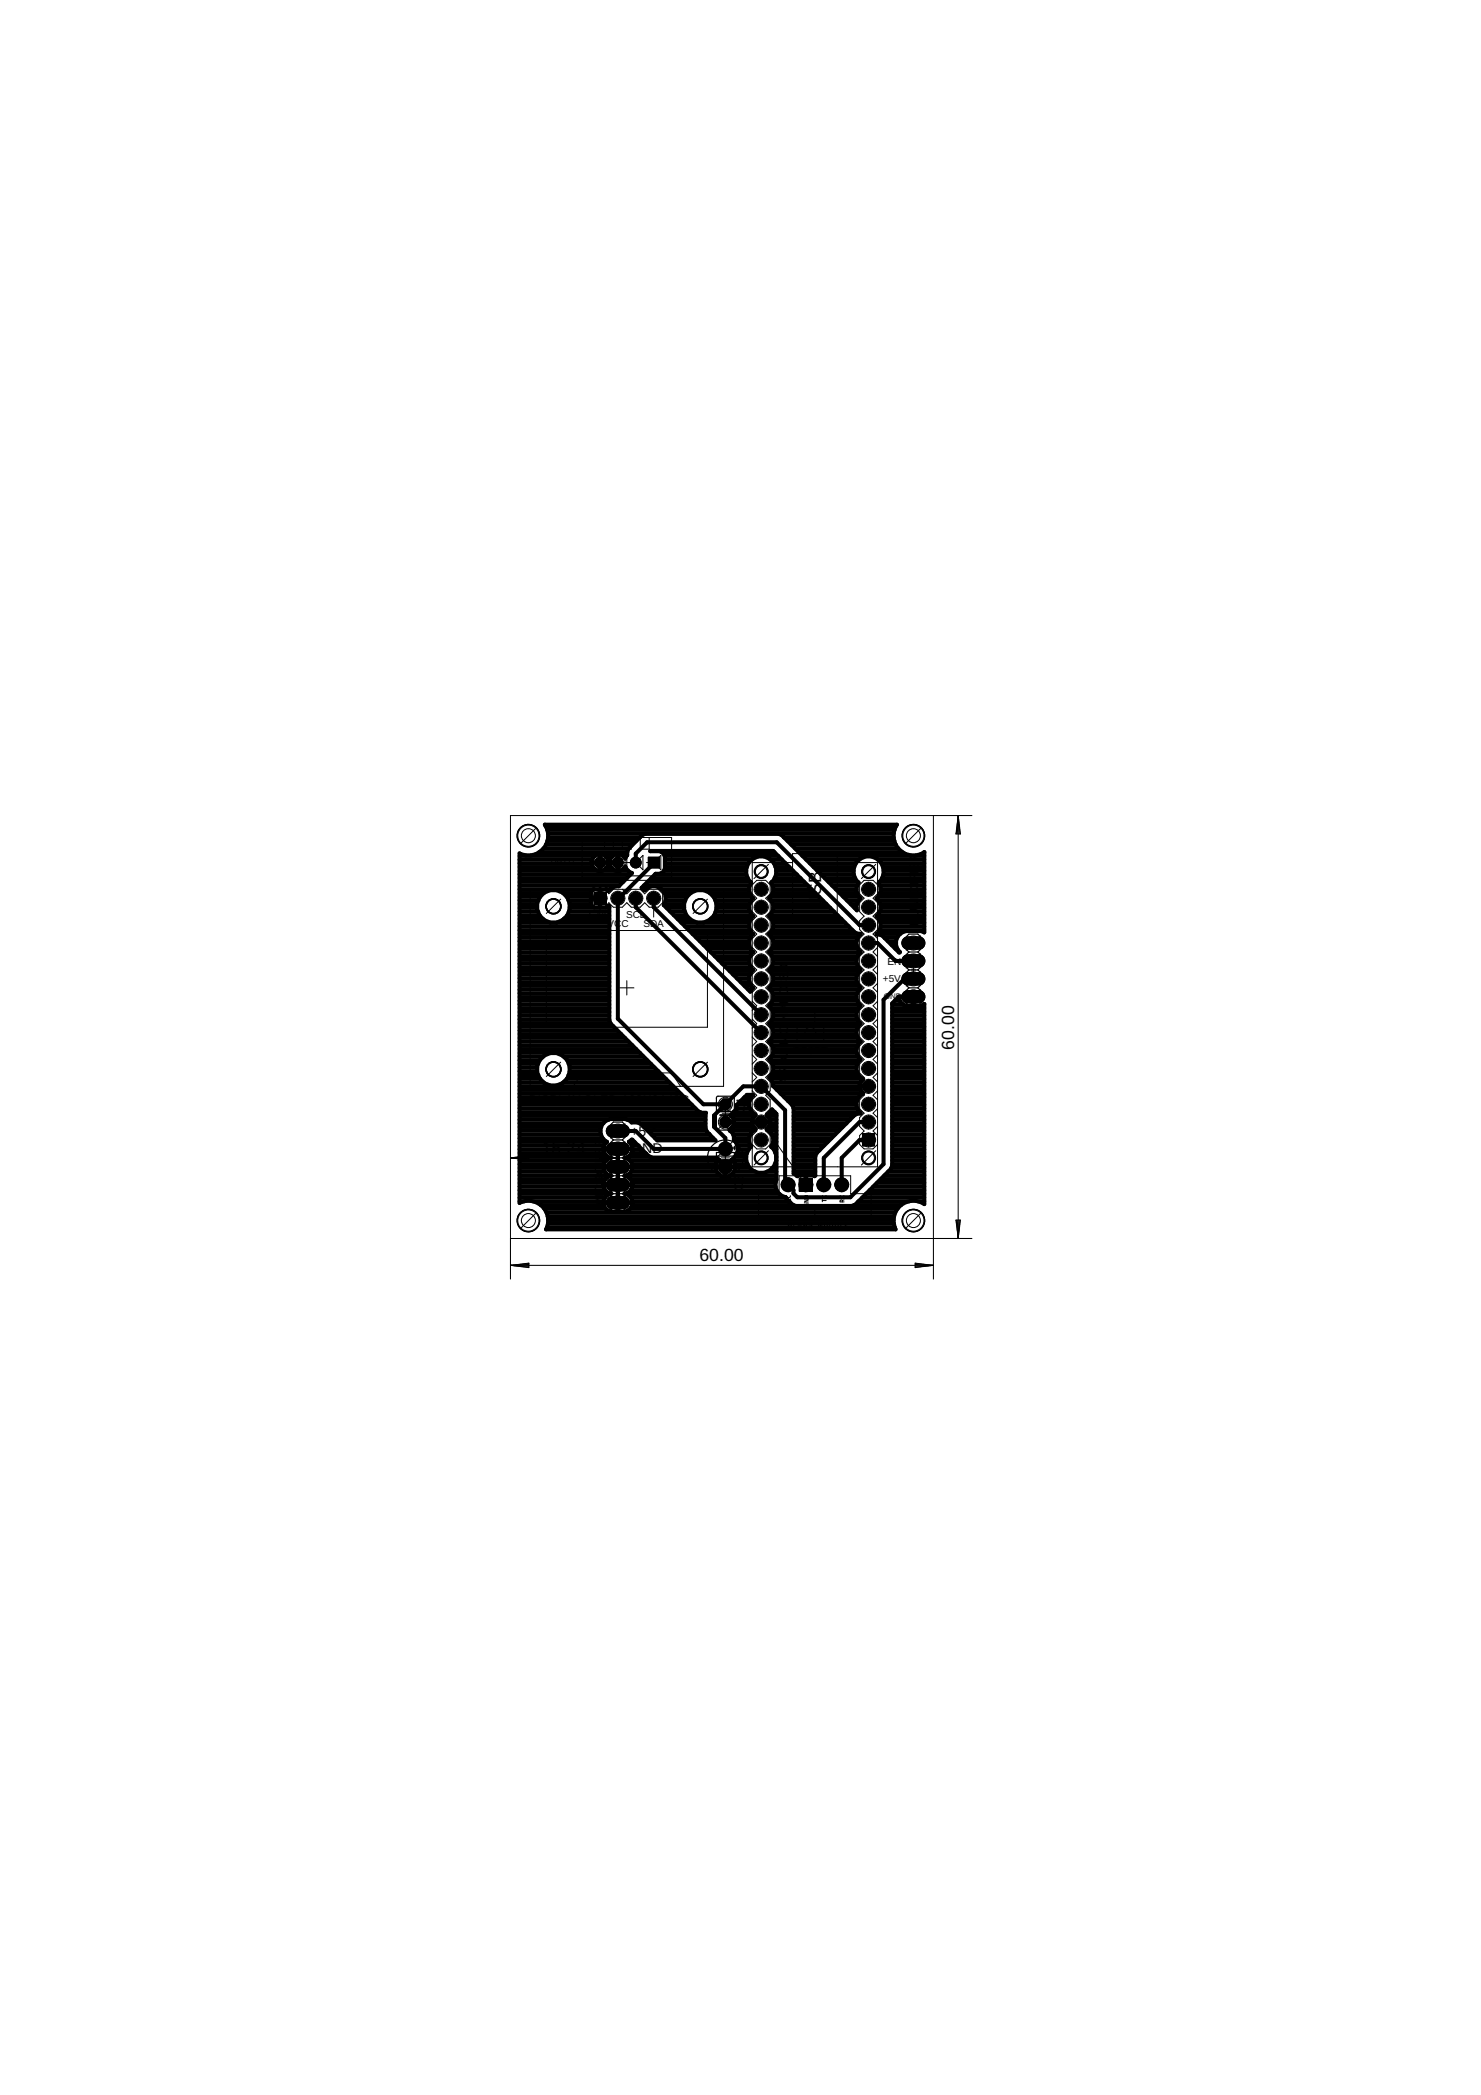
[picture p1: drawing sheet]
<svg xmlns="http://www.w3.org/2000/svg" width="210mm" height="297mm" viewBox="0 0 210 297" stroke-linecap="round" stroke-linejoin="round" font-family="sans-serif">
<defs><g id="words">
<g font-size="2.5">
<text x="116.4" y="128.7" transform="rotate(-90 116.4 128.7)">USB</text>
<text x="135.2" y="148.8" transform="rotate(-90 135.2 148.8)">60.00</text>
<text x="99.1" y="178.8">60.00</text>
</g>
<g font-size="2">
<text x="89.4" y="161">+5V</text>
<text x="89.5" y="163.5">GND</text>
</g>
<g font-size="1.8">
<text x="130.2" y="122.2" transform="rotate(-90 130.2 122.2)">R</text>
<text x="74.9" y="156.6">DISPLAY-OLED-128X64-I2C</text>
<text x="105.6" y="157.8" transform="rotate(-90 105.6 157.8)">C1</text>
</g>
<g font-size="1.4">
<text x="83.5" y="130.2">GND</text>
<text x="86.1" y="131.4">VCC</text>
<text x="88.7" y="130.2">SCL</text>
<text x="91.2" y="131.4">SDA</text>
<text x="125.8" y="136.8">EN</text>
<text x="125.1" y="139.3">+5V</text>
</g>
<text font-size="1.1" x="125.3" y="141.7">GND</text>
</g></defs>
<g fill="#000" stroke="#000" stroke-width=".14">
<circle cx="74.9" cy="118.5" r="1.61"/>
<circle cx="129.5" cy="118.5" r="1.61"/>
<circle cx="78.4" cy="128.5" r="1.1"/>
<circle cx="85" cy="122.3" r=".76"/>
<circle cx="87.6" cy="127.4" r=".85"/>
<circle cx="87.6" cy="122.3" r=".76"/>
<circle cx="90.1" cy="127.4" r=".85"/>
<circle cx="90.1" cy="122.3" r=".76"/>
<circle cx="92.6" cy="127.4" r=".85"/>
<circle cx="99.3" cy="128.5" r="1.1"/>
<circle cx="107.9" cy="123.6" r=".93"/>
<circle cx="107.9" cy="131.2" r=".85"/>
<circle cx="107.9" cy="136.2" r=".85"/>
<circle cx="107.9" cy="133.7" r=".85"/>
<circle cx="107.9" cy="138.8" r=".85"/>
<circle cx="107.9" cy="128.6" r=".85"/>
<circle cx="107.9" cy="126.1" r=".85"/>
<circle cx="123.1" cy="123.6" r=".93"/>
<circle cx="123.1" cy="136.2" r=".85"/>
<circle cx="123.1" cy="133.7" r=".85"/>
<circle cx="123.1" cy="131.2" r=".85"/>
<circle cx="123.1" cy="126.1" r=".85"/>
<circle cx="123.1" cy="128.6" r=".85"/>
<circle cx="123.1" cy="138.8" r=".85"/>
<circle cx="78.4" cy="151.6" r="1.1"/>
<circle cx="99.3" cy="151.6" r="1.1"/>
<circle cx="107.9" cy="151.5" r=".85"/>
<circle cx="107.9" cy="148.9" r=".85"/>
<circle cx="107.9" cy="146.4" r=".85"/>
<circle cx="107.9" cy="159.1" r=".85"/>
<circle cx="107.9" cy="143.9" r=".85"/>
<circle cx="107.9" cy="141.3" r=".85"/>
<circle cx="107.9" cy="154" r=".85"/>
<circle cx="107.9" cy="156.6" r=".85"/>
<circle cx="123.1" cy="151.5" r=".85"/>
<circle cx="123.1" cy="146.4" r=".85"/>
<circle cx="123.1" cy="159.1" r=".85"/>
<circle cx="123.1" cy="148.9" r=".85"/>
<circle cx="123.1" cy="143.9" r=".85"/>
<circle cx="123.1" cy="154" r=".85"/>
<circle cx="123.1" cy="141.3" r=".85"/>
<circle cx="123.1" cy="156.6" r=".85"/>
<circle cx="74.9" cy="173.1" r="1.61"/>
<circle cx="102.8" cy="162.9" r=".91"/>
<circle cx="107.9" cy="164.2" r=".93"/>
<circle cx="107.9" cy="161.6" r=".85"/>
<circle cx="111.7" cy="168" r=".93"/>
<circle cx="116.8" cy="168" r=".93"/>
<circle cx="119.3" cy="168" r=".93"/>
<circle cx="123.1" cy="164.2" r=".93"/>
<circle cx="129.5" cy="173.1" r="1.61"/>
</g>
<g fill="#000" stroke="#000" stroke-width=".14">
<path d="M84.2 126.5h1.7v1.7h-1.7zM91.9 121.5h1.5v1.6h-1.5zM128 138.3l.6-.4h1.7a.87 .87 0 0 1 .8 .9 .87 .87 0 0 1-.8 .9h-1.7a.88 .88 0 0 1-.6-1.4zM128 135.7l.6-.3h1.7a.87 .87 0 0 1 .8 .8 .87 .87 0 0 1-.8 .9h-1.7a.88 .88 0 0 1-.6-1.4zM128 133.2l.6-.4h1.7a.87 .87 0 0 1 .8 .9 .87 .87 0 0 1-.8 .9h-1.7a.88 .88 0 0 1-.6-1.4zM86.3 159.7l.4-.2h1.7a.87 .87 0 0 1 .8 .9 .87 .87 0 0 1-.8 .8h-1.7a.88 .88 0 0 1-.7-.6 .88 .88 0 0 1 .3-.9zM128 140.8l.6-.3h1.7a.87 .87 0 0 1 .8 .8 .87 .87 0 0 1-.8 .9h-1.7a.88 .88 0 0 1-.6-1.4zM86.3 162.2l.4-.2h1.7a.87 .87 0 0 1 .8 .9 .87 .87 0 0 1-.8 .9h-1.7a.88 .88 0 0 1-.7-.7 .88 .88 0 0 1 .3-.9zM86.3 164.7l.4-.1h1.7a.87 .87 0 0 1 .8 .8 .87 .87 0 0 1-.8 .9h-1.7a.88 .88 0 0 1-.7-.6 .88 .88 0 0 1 .3-1zM86.3 167.3l.4-.2h1.7a.87 .87 0 0 1 .8 .9 .87 .87 0 0 1-.8 .8h-1.7a.88 .88 0 0 1-.7-.6 .88 .88 0 0 1 .3-.9zM86.3 169.8l.4-.1h1.7a.87 .87 0 0 1 .8 .8 .87 .87 0 0 1-.8 .9h-1.7a.88 .88 0 0 1-.7-.7 .88 .88 0 0 1 .3-.9zM113.3 167h1.8v1.9h-1.8z"/>
<path d="M122.3 160.8h1.7v1.7h-1.7zM122.3 160.9h1.6v1.5h-1.6z"/>
<circle cx="102.8" cy="156.6" r=".83"/>
<circle cx="102.8" cy="159.1" r=".83"/>
<circle cx="102.8" cy="165.4" r=".99"/>
</g>
<g fill="none" stroke="#000" stroke-width=".57">
<path d="M77.3 117.1h49.7M77.4 119.8h12.2M77.6 117.7h49.2M77.6 119.2h12.6M77.7 118.2h49M77.7 118.7h13M91.5 118.2l-.5 .2-1.9 1.9-.2 .5v.5l-.3 .4a1.19 1.19 0 0 0-1.8-.3 1.19 1.19 0 0 0 0 1.8 1.19 1.19 0 0 0 1.8-.3l.2 .3 .4 .4 .4 .2-1.9 1.9h-.5l-.6 .2-.4 .4-.3-.2h-1.7l-.3 .1-.1 .3v1.7M110.3 118.2l.5 .2 .3 .3M111.1 118.7h15.6M111.1 118.7l10.4 10.4-.1-.8 .3-.6M111.6 119.2h15.2M112.2 119.8h14.8"/>
<path d="M73.6 135h12.8M73.6 123.5h11.2M73.6 126.1h10.6M73.6 130.8h12.8M73.6 132.4h12.8M73.6 139.8h12.8M73.6 139.3h12.8M73.6 138.7h12.8M73.6 138.2h12.8M73.6 137.7h12.8M73.6 137.2h12.8M73.6 136.6h12.8"/>
<path d="M73.6 136.1h12.8M73.6 135.6h12.8M73.6 134.5h12.8M73.6 134h12.8M73.6 133.5h12.8M73.6 132.9h12.8M73.6 131.9h12.8M73.6 131.4h12.8M73.6 130.3h3.4M73.6 129.8h2.9M73.6 129.2h2.7M73.6 128.7h2.5"/>
<path d="M73.6 128.2h2.5M73.6 127.7h2.7M73.6 127.1h3M73.6 126.6h3.5M73.6 125.6h14.2M73.6 125h14.7M73.6 124.5h15.3M73.6 124h15.8M73.6 122.9h10.4M73.6 122.4h10.3M73.6 121.9h10.3M73.6 121.3h10.7"/>
<path d="M76.4 120.8h12.5M77 120.3h12.1M78 130.8a2.34 2.34 0 0 1-1.5-3.6 2.34 2.34 0 0 1 3.9 0 2.34 2.34 0 0 1-1.5 3.6M79.8 126.6h4M79.9 130.3h6.5M80.3 127.1h3.5M80.4 129.8h6M80.6 127.7h3.2M80.6 129.2h5.8M80.7 128.7h5.7M80.7 128.2h3.1M83.8 127.4h1.3"/>
<path d="M83.8 128.2a.5 .5 0 0 0 .4 .5h1.7l.3-.3 .2 .1v16.2l.2 .4 12.4 12.5 .4 .2h.7l-.1 2.2 .2 .4 1.2 1.3h-8.2l-2.4-2.4-.4-.1h-.9l-.2-.3-.6-.2h-2.2a1.72 1.72 0 0 0-1.4 1.4 1.72 1.72 0 0 0 .9 1.8l-.4 .5M83.8 122.3h2.4M85 121.1l.1 2.4M85 122.3h.1M85 128.2h.1M85 127.7h.1M85 127.1l.1 .1M85 126.6h.1M85 122.9l.1 .1M85 122.4h.1M85 121.9h.1M85 121.3l.1 .1"/>
<path d="M85.1 126.1l-.1 2.6M85.3 123.5h2M85.8 121.3h1M85.9 126.1h.6M86 122.9h.6M86.1 121.9h.4M86.2 122.4h.2M86.4 122.3h1.2M87.6 121.1v2.4M87.6 122.9v.1M87.6 122.4h.1M87.6 121.9h.1"/>
<path d="M87.6 121.3v.1M87.8 123.5h1.2M88.3 121.3h.5M88.6 122.9h.1M90.1 127.4v1.2l17.8 17.8M90.1 122.3v-1.3l1.6-1.6h18.4l11.7 11.8h1.3M91.2 126.1h.3M91.2 125.6h15.1M91.8 125h14.6M92.3 124.5h13.7M92.6 127.4v1.2l15.3 15.3M92.6 122.3v.1l-4.9 5h-.1v17l12.1 12.2h3.1"/>
<path d="M92.8 124h13M93.8 126.1h12.4M93.8 120.8h16M94.1 128.3l12.2 12.3 .5-.5a1.63 1.63 0 0 1 0-2.6 1.63 1.63 0 0 1 0-2.5 1.63 1.63 0 0 1 0-2.6l-.4-.3-.2-.6v-.7M94.1 128.3v.1M94.1 123.5h11.7M94.1 123.5l-.6 .4h-.6l-2 2 .5 .3a1.72 1.72 0 0 1 2.3-.2 1.72 1.72 0 0 1 .4 2.3M94.1 123.5l.1-.4v-1.6l-.1-.4-.6-.4-1.3-.1h17.4l11.6 11.6 .4 .2M94.1 128.2h2.9M94.2 126.6h3.7M94.2 121.3h16.1M94.2 122.9h11.7"/>
<path d="M94.2 122.4h11.9M94.2 121.9h12.4M94.3 127.7h2.8M94.3 127.1h3.1M94.5 128.7h2.5M95 129.2h2.1M95.5 129.8h1.8M96 130.3h1.8M96.6 130.8h9.6M97.1 131.4h9.1M97.6 131.9h8.7M98.1 132.4h8.6"/>
<path d="M98.7 132.9h7.7M98.8 130.8a2.34 2.34 0 0 1-1.5-3.6 2.34 2.34 0 0 1 3.9 0 2.34 2.34 0 0 1-1.5 3.6M99.2 133.5h7M99.7 134h6.5M100.2 134.5h6.2M100.6 126.6h5.7M100.7 130.3h5.7M100.8 135h5.9M101.1 127.1h5.4M101.2 129.8h5.4M101.3 135.6h5M101.4 127.7h5"/>
<path d="M101.4 129.2h4.9M101.5 128.7h4.7M101.5 128.2h4.7M101.8 136.1h4.4M102.4 136.6h3.8M102.9 137.2h3.5M103.4 137.7h3.2M103.9 138.2h2.4M104.5 138.7h1.7M105 139.3h1.2M105.5 139.8h1M105.8 124a2.16 2.16 0 0 1 2.1-2.6 2.16 2.16 0 0 1 2.1 2.6"/>
<path d="M105.8 124l.3 .8 .3 .3M106.4 125.1a1.66 1.66 0 0 0 .4 2.3l-.4 .3M106.4 127.7a1.66 1.66 0 0 0 .4 2.2l-.4 .3-.2 .6M106.4 125.1l.1 .1M109.1 132.4h12.8a1.9 1.9 0 0 0-.2 2.3l.3 .3a1.63 1.63 0 0 0 0 2.5 1.63 1.63 0 0 0 0 2.6 1.63 1.63 0 0 0 0 2.5 1.63 1.63 0 0 0 0 2.5 1.63 1.63 0 0 0 0 2.6M109.1 135h12.8M109.1 129.8h9.6M109.2 137.7h12.6M109.2 121.9h1.6M109.2 127.1h6.9M109.3 139.8h12.4M109.3 125.1a1.63 1.63 0 0 1-.3 2.3l.3 .3"/>
<path d="M109.3 127.7a1.63 1.63 0 0 1-.3 2.2 1.63 1.63 0 0 1 0 2.5 1.63 1.63 0 0 1 0 2.6 1.63 1.63 0 0 1 0 2.5 1.63 1.63 0 0 1 0 2.6 1.63 1.63 0 0 1 0 2.5 1.63 1.63 0 0 1 0 2.5 1.63 1.63 0 0 1 0 2.6M109.3 125.1v.1M109.3 127.7h7.3M109.3 137.2h12.3M109.3 130.3h10M109.4 134.5h12.2M109.4 132.9h12.2M109.4 131.9h11.4M109.4 125h4.6M109.4 135.6h12.2M109.5 129.2h8.7M109.5 138.2h12"/>
<path d="M109.5 126.6h6M109.5 125.6h5M109.5 139.3h12M109.5 128.2h7.6M109.6 130.8h10.2M109.6 136.6h11.8M109.6 126.1h5.4M109.6 138.7h11.8M109.6 136.1h11.8M109.6 134h11.8M109.6 133.5h11.8M109.6 131.4h10.7"/>
<path d="M109.6 128.7h8.1M109.7 122.4h1.6M109.8 124.5h3.7M109.9 122.9h2M110 123.5h2.4M110 124l-.3 .8-.4 .3M110 124h2.9M112.7 120.3h14.6M113.2 120.8h14.7M113.7 121.3h17.3M114.3 121.9h7.5M114.8 122.4h6.5"/>
<path d="M115.3 122.9h5.8M115.8 123.5h5.2M116.4 124h4.6M116.9 124.5h4.3M117.4 125h4.2M117.9 125.6h3.6M118.5 126.1h2.9M119 126.6h2.5M119.5 127.1h2.3M120.1 127.7h1.6M120.6 128.2h.9M121 124a2.16 2.16 0 0 1 2.1-2.6 2.16 2.16 0 0 1 2.1 2.6"/>
<path d="M121 124l.3 .8 .4 .3M121.1 128.7h.3M121.7 125.1h.1M121.7 125.1a1.66 1.66 0 0 0 .3 2.3l-.3 .3M123.1 133.7h1.3l2.5 2.5h2.6M124.3 132.4h3.3M124.4 129.8h6.6M124.4 121.9h6.6M124.5 127.1h6.5M124.5 127.7h6.5M124.5 125.1a1.66 1.66 0 0 1-.3 2.3 1.63 1.63 0 0 1 0 2.5l.3 .3 .3 .6M124.5 125.1l.1 .1"/>
<path d="M124.6 130.3h6.4M124.6 125h6.4M124.7 131.9h6.3M124.7 129.2h6.3M124.7 125.6h6.3M124.7 126.6h6.3M124.8 128.2h6.2M124.8 126.1h6.2M124.8 130.8h6.2M124.8 131.4h6.2M124.8 128.7h6.2M124.9 122.4h6.1"/>
<path d="M125 124.5h6M125.1 122.9h5.9M125.2 124l-.3 .8-.4 .3M125.2 123.5h5.8M125.2 124h5.8M125.3 132.9h1.9M125.9 133.5h1.1M126.4 134h.6M126.9 134.5h.3M129.5 138.8h-1.3l-3 3v23.3l-4.7 4.7h-7.5l-.5-.6v-.5l-1.2-1.1v-10.2l-3.4-3.4h-2.6l-2.5 2.6M131 120.8a2.8 2.8 0 0 1-3.5-.3 2.8 2.8 0 0 1-.4-3.6h-49.9a2.79 2.79 0 0 1-.2 3.5 2.79 2.79 0 0 1-3.4 .6v49.6a2.78 2.78 0 0 1 3.3 .5 2.78 2.78 0 0 1 .5 3.2h49.5a2.8 2.8 0 0 1 .7-3.4 2.8 2.8 0 0 1 3.4-.2v-28.4l-.5 .3h-1.9a1.26 1.26 0 0 1-1.2-1.3l-1 1v23l-.1 .4-5.1 5.1-.4 .2h-8l-.5-.2-.9-1a1.74 1.74 0 0 1-1.4-2.5v-9.4l-.6-.6-.1 .2-.7 .6a1.29 1.29 0 0 1 0 2 1.67 1.67 0 0 1 .7 2.5 2.14 2.14 0 0 1 .1 3.1 2.14 2.14 0 0 1-3.1 0 2.14 2.14 0 0 1 .1-3.1M131 120.8v11.4l-.4-.2h-2.2a1.71 1.71 0 0 0-1.4 1.2 1.71 1.71 0 0 0 .6 1.8h-.2l-2-2a1.56 1.56 0 0 0-1.2-.6l.3-.3 .3-.6v-.7"/>
<path d="M131 120.8h.1M73.6 154h21.8M73.6 159.8h11.6M73.6 159.3h11.9M73.6 158.7h12.7M73.6 158.2h26.4M73.6 157.7h25.6M73.6 157.2h25M73.6 156.6h24.4M73.6 156.1h23.9M73.6 155.6h23.4M73.6 155.1h22.9"/>
<path d="M73.6 154.5h22.3M73.6 153.5h3.5M73.6 153h2.9M73.6 152.4h2.7M73.6 151.9h2.5M73.6 151.4h2.5M73.6 150.8h2.7M73.6 150.3h2.9M73.6 149.8h3.4M73.6 149.3h17.1M73.6 148.7h16.5M73.6 148.2h16"/>
<path d="M73.6 147.7h15.5M73.6 147.2h15M73.6 146.6h14.4M73.6 146.1h13.9M73.6 145.6h13.4M73.6 145.1h12.9M73.6 144.5h12.8M73.6 144h12.8M73.6 143.5h12.8M73.6 142.9h12.8M73.6 142.4h12.8M73.6 141.9h12.8"/>
<path d="M73.6 141.4h12.8M73.6 140.8h12.8M73.6 140.3h12.8M79.8 153.5h15.1M79.9 149.8h11.3M80.3 153h14.1M80.4 150.3h11.3M80.6 152.4h13.2M80.6 150.8h11.6M80.7 151.9h12.6M80.7 151.4h12.1M88.9 158.7h11.1"/>
<path d="M90.7 159.3h9.3M91.3 159.8h8.7M102.8 156.6l-1.6 1.6v1.6l1.6 1.6v1.5h-10.2l-2.5-2.5h-2.5M103.6 158.2h3.3M103.8 159.8h3M103.9 157.7h2.7M104 159.1h-1.2M104 159.3h2.6M104 158.7h2.6M104.4 157.2h1.9M104.5 156.6h1.7M105 156.1h1.2"/>
<path d="M105.5 155.6h1M106 140.3h.5M106.6 159.1h2.6M107.9 159.1h.1M108.8 158.2h1.2M109 159.8h1M109 147.7l.3 .3 .3 .6v.7M109 147.7h13M109.1 145.1h12.8M109.1 158.7h.9M109.1 150.3h12.8M109.1 157.7h.7"/>
<path d="M109.2 159.3h.8M109.2 142.4h12.6M109.2 153h13M109.3 140.3h12.4M109.3 152.4l-.3 .4 .3 .3 .3 .6v.3l2.7 2.7 .2 .5M109.3 152.4h12.4M109.3 142.9h12.4M109.4 149.8h12.2M109.4 145.6h12.2M109.4 148.2h12.2M109.4 147.2h12.2M109.4 144.5h12.1"/>
<path d="M109.5 150.8h12M109.5 141.9h12M109.5 153.5h12.4M109.5 140.8h12M109.5 151.9h12M109.5 143.5h11.9M109.6 149.3l-.3 .6-.3 .3a1.63 1.63 0 0 1 .3 2.2M109.6 154l13.5 .1M109.6 151.4h11.8M109.6 149.3h11.8M109.6 148.7h11.8M109.6 146.6h11.8"/>
<path d="M109.6 146.1h11.8M109.6 144h11.8M109.6 141.4h11.8M110.1 154.5h11.8M110.6 155.1h11.7M111.2 155.6h10.5M111.7 156.1h9.8M112.2 156.6h9.2M112.5 157.2v9.2l.5 .4 .3-.2h2M112.5 159.8h6.9M112.5 159.3h7.5M112.5 158.7h8"/>
<path d="M112.5 158.2h8.5M112.5 157.7h9.3M112.5 157.2h9M121.4 149.3l.3 .6 .3 .3a1.66 1.66 0 0 0-.3 2.2M121.7 155.6a1.69 1.69 0 0 0 .3 2.2l-.8 .3-5.5 5.4M121.7 152.4l.6 .6a1.27 1.27 0 0 0-.4 1.5M121.9 154.5l.4 .5-.6 .6M122 147.7l-.3 .3-.3 .6v.7M123.1 159.1h-1.3l-5 5.1v3.8M126.4 154h4.6M126.4 159.8h4.6M126.4 159.3h4.6"/>
<path d="M126.4 158.7h4.6M126.4 158.2h4.6M126.4 157.7h4.6M126.4 157.2h4.6M126.4 156.6h4.6M126.4 156.1h4.6M126.4 155.6h4.6M126.4 155.1h4.6M126.4 154.5h4.6M126.4 153.5h4.6M126.4 153h4.6M126.4 152.4h4.6"/>
<path d="M126.4 151.9h4.6M126.4 151.4h4.6M126.4 150.8h4.6M126.4 150.3h4.6M126.4 149.8h4.6M126.4 149.3h4.6M126.4 148.7h4.6M126.4 148.2h4.6M126.4 147.7h4.6M126.4 147.2h4.6M126.4 146.6h4.6M126.4 146.1h4.6"/>
<path d="M126.4 145.6h4.6M126.4 145.1h4.6M126.4 144.5h4.6M126.4 144h4.6M126.4 143.5h4.6M126.4 142.9h4.6M126.4 142.4h1.6M126.8 141.9h.7M127.3 141.4h.1M127.4 141.3h2.1M129.5 141.3v.1M129.5 141.3v1.3"/>
<path d="M129.5 142.4h.1M129.5 141.9h.1M130.9 142.4h.1M73.6 169.3h12.8M73.6 170.3h.7M73.6 169.8h12.1M73.6 168.8h12.2M73.6 168.2h11.9M73.6 167.7h12M73.6 167.2h12.2M73.6 166.6h12.7M73.6 166.1h12.1"/>
<path d="M73.6 165.6h11.9M73.6 165.1h12M73.6 164.5h12.3M73.6 164h12.5M73.6 163.5h12.1M73.6 163h11.9M73.6 162.4h12M73.6 161.9h12.4M73.6 161.4h11.8M73.6 160.8h11.6M73.6 160.3h11.5M75.5 170.3h10"/>
<path d="M76.6 170.9h9M77.2 171.4h8.7M77.4 171.9h49.5M77.5 174h49.3M77.6 172.4h49.1M77.7 173.5h49M77.7 173h49M85.5 162.9h4.1M85.5 165.4h4.1M85.5 168h4.1M85.5 170.5h4.1M85.6 162.4a1.31 1.31 0 0 0 .5 1.6"/>
<path d="M85.7 166.1l.6 .5M86.1 164l.5 .2a1.31 1.31 0 0 0-.9 1.9M86.3 166.6l.3 .1a1.3 1.3 0 0 0-1.1 1.3 1.3 1.3 0 0 0 1 1.2M86.5 169.2a1.3 1.3 0 0 0-1 1.4 1.3 1.3 0 0 0 1.2 1.2h1.7a1.3 1.3 0 0 0 1.2-1.2 1.3 1.3 0 0 0-1-1.4M86.5 169.2h.1M87.6 168h.1M87.6 170.5h.1M87.6 165.4v.1M87.6 171.4h.1M87.6 170.9h.1M87.6 170.3h.1M87.6 169.8h.1"/>
<path d="M87.6 169.3h.1M87.6 168.8h.1M87.6 168.2v.1M87.6 167.7h.1M87.6 167.2h.1M87.6 166.6v.1M87.6 166.1h.1M87.6 165.6h.1M87.6 165.1h.1M87.6 164.5h.1M87.6 164h.1M87.6 163.5h.1"/>
<path d="M87.6 163h.1M87.6 162.9v8.9M88.6 169.2h.1M88.7 169.3h21.8M88.8 166.6l-.2 .1a1.3 1.3 0 0 1 1 1.3 1.3 1.3 0 0 1-1 1.2M88.8 166.6h13.3M89 164h3.1M89.1 161.9l.4 .5M89.2 161.9h.7M89.3 164.5h12.5M89.3 171.4h37.9M89.3 167.2h20.7"/>
<path d="M89.4 168.8h20.7M89.4 169.8h22M89.5 166.1l-.7 .5M89.5 166.1h12.1M89.5 163.5h2M89.5 162.4a1.28 1.28 0 0 1-.9 1.8 1.3 1.3 0 0 1 .9 1.9M89.5 162.4h.9M89.6 165.1h11.9M89.6 170.9h22.9M89.6 167.7h20.3M89.6 170.3h22.2M89.6 168.2h20.3"/>
<path d="M89.6 165.6h11.9M89.6 163h1.4M91.8 160.3h8.3M92.3 160.8h8.3M92.8 161.4h8.3M101.5 165.4h2.6M102.8 166.6v.1M102.8 166.1h.1M102.8 165.6h.1M102.8 165.5v1.3M103.5 160.3l.3 .4 .2 .4v.6a1.69 1.69 0 0 1-.3 2.7l.4 .5v1.1l-.7 .8h-1.1l-.8-.8v-1.1l.4-.5-.3-.3h-9.2l-.4-.2-2.4-2.3-.5 .3M103.5 160.3v.1"/>
<path d="M103.5 160.3l-.1-.1 .6-.6v-1l-.5-.5 .9-.9v-.5l1.5-1.5 .9 .1a1.66 1.66 0 0 0 .3 2.8 1.29 1.29 0 0 0 0 2 1.67 1.67 0 0 0-.7 2.5M103.5 166.6h6.5M103.5 160.3h3.3M103.8 164.5h2M103.9 160.8h2.5M104 166.1h3M104 161.4h2.2M104.1 165.6h2.2M104.1 165.1h1.9M104.2 164h1.6M104.3 161.9h1.9M104.4 163.5h1.5"/>
<path d="M104.5 162.4h1.9M104.5 163h1.6M106.4 162.6h.1M108.7 166.1h1.3M109 160.3h1M109.4 162.4h.6M109.4 160.8h.6M109.5 165.6h.5M109.6 161.9h.4M109.6 161.4h.4M109.7 163h.3M109.8 165.1h.2"/>
<path d="M109.9 163.5h.1M110 164.5h.1M110 164h.1M112.5 166.1h3M112.5 165.6h3M112.5 165.1h3M112.5 164.5h3M112.5 164h3M112.5 163.5h3.2M112.5 163h3.8M112.5 162.4h4.3M112.5 161.9h4.8"/>
<path d="M112.5 161.4h5.3M112.5 160.8h5.9M112.5 160.3h6.4M112.9 166.6h.3M114.2 166.6v1.4M114.2 167.7h.1M114.2 167.2h.1M114.2 166.6v.1M115.3 166.6h.2M115.7 163.5l-.2 .4v2.8l-.1 .1-.1-.2M121.1 170.9h6.6M121.7 170.3h7.1"/>
<path d="M122.2 169.8h8.8M122.7 169.3h8.3M123.1 161.6h-1.3l-2.5 2.6v3.8M123.3 168.8h7.7M123.8 168.2h7.2M124.3 167.7h6.7M124.8 167.2h6.2M125.4 166.6h5.6M125.9 166.1h5.1M126.3 165.6h4.7M126.4 165.1h4.6M126.4 164.5h4.6"/>
<path d="M126.4 164h4.6M126.4 163.5h4.6M126.4 163h4.6M126.4 162.4h4.6M126.4 161.9h4.6M126.4 161.4h4.6M126.4 160.8h4.6M126.4 160.3h4.6M130.1 170.3h.9"/>
<circle cx="85" cy="122.3" r="1.19"/>
<circle cx="78.4" cy="151.6" r="2.34"/>
</g>
<circle cx="123.1" cy="161.6" r=".51" fill="#fff" stroke="#000" stroke-width=".14"/>
<circle cx="123.1" cy="159.1" r=".76" fill="#000" stroke="#000" stroke-width=".14"/>
<circle cx="123.1" cy="159.1" r=".51" fill="#fff" stroke="#000" stroke-width=".14"/>
<circle cx="123.1" cy="156.6" r=".76" fill="#000" stroke="#000" stroke-width=".14"/>
<circle cx="123.1" cy="156.6" r=".51" fill="#fff" stroke="#000" stroke-width=".14"/>
<circle cx="123.1" cy="154" r=".76" fill="#000" stroke="#000" stroke-width=".14"/>
<circle cx="123.1" cy="154" r=".51" fill="#fff" stroke="#000" stroke-width=".14"/>
<circle cx="123.1" cy="151.5" r=".76" fill="#000" stroke="#000" stroke-width=".14"/>
<circle cx="123.1" cy="151.5" r=".51" fill="#fff" stroke="#000" stroke-width=".14"/>
<circle cx="123.1" cy="148.9" r=".76" fill="#000" stroke="#000" stroke-width=".14"/>
<circle cx="123.1" cy="148.9" r=".51" fill="#fff" stroke="#000" stroke-width=".14"/>
<circle cx="123.1" cy="146.4" r=".76" fill="#000" stroke="#000" stroke-width=".14"/>
<circle cx="123.1" cy="146.4" r=".51" fill="#fff" stroke="#000" stroke-width=".14"/>
<circle cx="123.1" cy="143.9" r=".76" fill="#000" stroke="#000" stroke-width=".14"/>
<circle cx="123.1" cy="143.9" r=".51" fill="#fff" stroke="#000" stroke-width=".14"/>
<circle cx="123.1" cy="141.3" r=".76" fill="#000" stroke="#000" stroke-width=".14"/>
<circle cx="123.1" cy="141.3" r=".51" fill="#fff" stroke="#000" stroke-width=".14"/>
<circle cx="123.1" cy="138.8" r=".76" fill="#000" stroke="#000" stroke-width=".14"/>
<circle cx="123.1" cy="138.8" r=".51" fill="#fff" stroke="#000" stroke-width=".14"/>
<circle cx="123.1" cy="136.2" r=".76" fill="#000" stroke="#000" stroke-width=".14"/>
<circle cx="123.1" cy="136.2" r=".51" fill="#fff" stroke="#000" stroke-width=".14"/>
<circle cx="123.1" cy="133.7" r=".76" fill="#000" stroke="#000" stroke-width=".14"/>
<circle cx="123.1" cy="133.7" r=".51" fill="#fff" stroke="#000" stroke-width=".14"/>
<circle cx="107.9" cy="161.6" r=".76" fill="#000" stroke="#000" stroke-width=".14"/>
<circle cx="107.9" cy="161.6" r=".51" fill="#fff" stroke="#000" stroke-width=".14"/>
<circle cx="107.9" cy="159.1" r=".76" fill="#000" stroke="#000" stroke-width=".14"/>
<circle cx="107.9" cy="159.1" r=".51" fill="#fff" stroke="#000" stroke-width=".14"/>
<circle cx="107.9" cy="156.6" r=".76" fill="#000" stroke="#000" stroke-width=".14"/>
<circle cx="107.9" cy="156.6" r=".51" fill="#fff" stroke="#000" stroke-width=".14"/>
<circle cx="107.9" cy="154" r=".76" fill="#000" stroke="#000" stroke-width=".14"/>
<circle cx="107.9" cy="154" r=".51" fill="#fff" stroke="#000" stroke-width=".14"/>
<circle cx="107.9" cy="151.5" r=".76" fill="#000" stroke="#000" stroke-width=".14"/>
<circle cx="107.9" cy="151.5" r=".51" fill="#fff" stroke="#000" stroke-width=".14"/>
<circle cx="107.9" cy="148.9" r=".76" fill="#000" stroke="#000" stroke-width=".14"/>
<circle cx="107.9" cy="148.9" r=".51" fill="#fff" stroke="#000" stroke-width=".14"/>
<circle cx="107.9" cy="143.9" r=".76" fill="#000" stroke="#000" stroke-width=".14"/>
<circle cx="107.9" cy="143.9" r=".51" fill="#fff" stroke="#000" stroke-width=".14"/>
<circle cx="107.9" cy="141.3" r=".76" fill="#000" stroke="#000" stroke-width=".14"/>
<circle cx="107.9" cy="141.3" r=".51" fill="#fff" stroke="#000" stroke-width=".14"/>
<circle cx="107.9" cy="136.2" r=".76" fill="#000" stroke="#000" stroke-width=".14"/>
<circle cx="107.9" cy="136.2" r=".51" fill="#fff" stroke="#000" stroke-width=".14"/>
<circle cx="107.9" cy="133.7" r=".76" fill="#000" stroke="#000" stroke-width=".14"/>
<circle cx="107.9" cy="133.7" r=".51" fill="#fff" stroke="#000" stroke-width=".14"/>
<circle cx="107.9" cy="138.8" r=".76" fill="#000" stroke="#000" stroke-width=".14"/>
<circle cx="107.9" cy="138.8" r=".51" fill="#fff" stroke="#000" stroke-width=".14"/>
<circle cx="107.9" cy="146.4" r=".76" fill="#000" stroke="#000" stroke-width=".14"/>
<circle cx="107.9" cy="146.4" r=".51" fill="#fff" stroke="#000" stroke-width=".14"/>
<circle cx="123.1" cy="131.2" r=".76" fill="#000" stroke="#000" stroke-width=".14"/>
<circle cx="123.1" cy="131.2" r=".51" fill="#fff" stroke="#000" stroke-width=".14"/>
<circle cx="123.1" cy="128.6" r=".76" fill="#000" stroke="#000" stroke-width=".14"/>
<circle cx="123.1" cy="128.6" r=".51" fill="#fff" stroke="#000" stroke-width=".14"/>
<circle cx="123.1" cy="126.1" r=".76" fill="#000" stroke="#000" stroke-width=".14"/>
<circle cx="123.1" cy="126.1" r=".51" fill="#fff" stroke="#000" stroke-width=".14"/>
<circle cx="107.9" cy="131.2" r=".76" fill="#000" stroke="#000" stroke-width=".14"/>
<circle cx="107.9" cy="131.2" r=".51" fill="#fff" stroke="#000" stroke-width=".14"/>
<circle cx="107.9" cy="128.6" r=".76" fill="#000" stroke="#000" stroke-width=".14"/>
<circle cx="107.9" cy="128.6" r=".51" fill="#fff" stroke="#000" stroke-width=".14"/>
<circle cx="107.9" cy="126.1" r=".76" fill="#000" stroke="#000" stroke-width=".14"/>
<circle cx="107.9" cy="126.1" r=".51" fill="#fff" stroke="#000" stroke-width=".14"/>
<path d="M86.8 160.4h1.5" fill="none" stroke="#000" stroke-width="1.5"/>
<circle cx="87.6" cy="160.4" r=".51" fill="#fff" stroke="#000" stroke-width=".14"/>
<path d="M86.8 162.9h1.5" fill="none" stroke="#000" stroke-width="1.5"/>
<circle cx="87.6" cy="162.9" r=".51" fill="#fff" stroke="#000" stroke-width=".14"/>
<path d="M86.8 165.4h1.5" fill="none" stroke="#000" stroke-width="1.5"/>
<circle cx="87.6" cy="165.4" r=".51" fill="#fff" stroke="#000" stroke-width=".14"/>
<path d="M86.8 168h1.5" fill="none" stroke="#000" stroke-width="1.5"/>
<circle cx="87.6" cy="168" r=".51" fill="#fff" stroke="#000" stroke-width=".14"/>
<path d="M86.8 170.5h1.5" fill="none" stroke="#000" stroke-width="1.5"/>
<circle cx="87.6" cy="170.5" r=".51" fill="#fff" stroke="#000" stroke-width=".14"/>
<path d="M84.3 126.6h1.5v1.5h-1.5z" fill="#000" stroke="#000" stroke-width=".14"/>
<circle cx="85" cy="127.4" r=".51" fill="#fff" stroke="#000" stroke-width=".14"/>
<circle cx="87.6" cy="127.4" r=".76" fill="#000" stroke="#000" stroke-width=".14"/>
<circle cx="87.6" cy="127.4" r=".51" fill="#fff" stroke="#000" stroke-width=".14"/>
<circle cx="90.1" cy="127.4" r=".76" fill="#000" stroke="#000" stroke-width=".14"/>
<circle cx="90.1" cy="127.4" r=".51" fill="#fff" stroke="#000" stroke-width=".14"/>
<circle cx="92.6" cy="127.4" r=".76" fill="#000" stroke="#000" stroke-width=".14"/>
<circle cx="92.6" cy="127.4" r=".51" fill="#fff" stroke="#000" stroke-width=".14"/>
<path d="M92 121.6h1.3v1.4h-1.3z" fill="#000" stroke="#000" stroke-width=".14"/>
<circle cx="92.6" cy="122.3" r=".4" fill="#fff" stroke="#000" stroke-width=".14"/>
<circle cx="90.1" cy="122.3" r=".66" fill="#000" stroke="#000" stroke-width=".14"/>
<circle cx="90.1" cy="122.3" r=".4" fill="#fff" stroke="#000" stroke-width=".14"/>
<circle cx="87.6" cy="122.3" r=".66" fill="#000" stroke="#000" stroke-width=".14"/>
<circle cx="87.6" cy="122.3" r=".4" fill="#fff" stroke="#000" stroke-width=".14"/>
<circle cx="85" cy="122.3" r=".66" fill="#000" stroke="#000" stroke-width=".14"/>
<circle cx="85" cy="122.3" r=".4" fill="#fff" stroke="#000" stroke-width=".14"/>
<circle cx="119.3" cy="168" r=".85" fill="#000" stroke="#000" stroke-width=".14"/>
<circle cx="119.3" cy="168" r=".44" fill="#fff" stroke="#000" stroke-width=".14"/>
<circle cx="116.8" cy="168" r=".85" fill="#000" stroke="#000" stroke-width=".14"/>
<circle cx="116.8" cy="168" r=".44" fill="#fff" stroke="#000" stroke-width=".14"/>
<path d="M113.4 167.1h1.7v1.7h-1.7z" fill="#000" stroke="#000" stroke-width=".14"/>
<circle cx="114.2" cy="168" r=".44" fill="#fff" stroke="#000" stroke-width=".14"/>
<circle cx="111.7" cy="168" r=".85" fill="#000" stroke="#000" stroke-width=".14"/>
<circle cx="111.7" cy="168" r=".44" fill="#fff" stroke="#000" stroke-width=".14"/>
<path d="M128.7 141.3h1.5" fill="none" stroke="#000" stroke-width="1.5"/>
<circle cx="129.5" cy="141.3" r=".51" fill="#fff" stroke="#000" stroke-width=".14"/>
<path d="M128.7 138.8h1.5" fill="none" stroke="#000" stroke-width="1.5"/>
<circle cx="129.5" cy="138.8" r=".51" fill="#fff" stroke="#000" stroke-width=".14"/>
<path d="M128.7 136.2h1.5" fill="none" stroke="#000" stroke-width="1.5"/>
<circle cx="129.5" cy="136.2" r=".51" fill="#fff" stroke="#000" stroke-width=".14"/>
<path d="M128.7 133.7h1.5" fill="none" stroke="#000" stroke-width="1.5"/>
<circle cx="129.5" cy="133.7" r=".51" fill="#fff" stroke="#000" stroke-width=".14"/>
<circle cx="102.8" cy="156.6" r=".71" fill="#000" stroke="#000" stroke-width=".14"/>
<circle cx="102.8" cy="156.6" r=".4" fill="#fff" stroke="#000" stroke-width=".14"/>
<circle cx="102.8" cy="159.1" r=".71" fill="#000" stroke="#000" stroke-width=".14"/>
<circle cx="102.8" cy="159.1" r=".4" fill="#fff" stroke="#000" stroke-width=".14"/>
<circle cx="102.8" cy="165.4" r=".87" fill="#000" stroke="#000" stroke-width=".14"/>
<circle cx="102.8" cy="165.4" r=".4" fill="#fff" stroke="#000" stroke-width=".14"/>
<circle cx="102.8" cy="162.9" r=".8" fill="#000" stroke="#000" stroke-width=".14"/>
<circle cx="102.8" cy="162.9" r=".4" fill="#fff" stroke="#000" stroke-width=".14"/>
<path d="M122.3 160.9h1.6v1.5h-1.6z" fill="#000" stroke="#000" stroke-width=".14"/>
<circle cx="123.1" cy="161.6" r=".51" fill="#fff" stroke="#000" stroke-width=".14"/>
<circle cx="123.1" cy="159.1" r=".76" fill="#000" stroke="#000" stroke-width=".14"/>
<circle cx="123.1" cy="159.1" r=".51" fill="#fff" stroke="#000" stroke-width=".14"/>
<circle cx="123.1" cy="156.6" r=".76" fill="#000" stroke="#000" stroke-width=".14"/>
<circle cx="123.1" cy="156.6" r=".51" fill="#fff" stroke="#000" stroke-width=".14"/>
<circle cx="123.1" cy="154" r=".76" fill="#000" stroke="#000" stroke-width=".14"/>
<circle cx="123.1" cy="154" r=".51" fill="#fff" stroke="#000" stroke-width=".14"/>
<circle cx="123.1" cy="151.5" r=".76" fill="#000" stroke="#000" stroke-width=".14"/>
<circle cx="123.1" cy="151.5" r=".51" fill="#fff" stroke="#000" stroke-width=".14"/>
<circle cx="123.1" cy="148.9" r=".76" fill="#000" stroke="#000" stroke-width=".14"/>
<circle cx="123.1" cy="148.9" r=".51" fill="#fff" stroke="#000" stroke-width=".14"/>
<circle cx="123.1" cy="146.4" r=".76" fill="#000" stroke="#000" stroke-width=".14"/>
<circle cx="123.1" cy="146.4" r=".51" fill="#fff" stroke="#000" stroke-width=".14"/>
<circle cx="123.1" cy="143.9" r=".76" fill="#000" stroke="#000" stroke-width=".14"/>
<circle cx="123.1" cy="143.9" r=".51" fill="#fff" stroke="#000" stroke-width=".14"/>
<circle cx="123.1" cy="141.3" r=".76" fill="#000" stroke="#000" stroke-width=".14"/>
<circle cx="123.1" cy="141.3" r=".51" fill="#fff" stroke="#000" stroke-width=".14"/>
<circle cx="123.1" cy="138.8" r=".76" fill="#000" stroke="#000" stroke-width=".14"/>
<circle cx="123.1" cy="138.8" r=".51" fill="#fff" stroke="#000" stroke-width=".14"/>
<circle cx="123.1" cy="136.2" r=".76" fill="#000" stroke="#000" stroke-width=".14"/>
<circle cx="123.1" cy="136.2" r=".51" fill="#fff" stroke="#000" stroke-width=".14"/>
<circle cx="123.1" cy="133.7" r=".76" fill="#000" stroke="#000" stroke-width=".14"/>
<circle cx="123.1" cy="133.7" r=".51" fill="#fff" stroke="#000" stroke-width=".14"/>
<circle cx="107.9" cy="161.6" r=".76" fill="#000" stroke="#000" stroke-width=".14"/>
<circle cx="107.9" cy="161.6" r=".51" fill="#fff" stroke="#000" stroke-width=".14"/>
<circle cx="107.9" cy="159.1" r=".76" fill="#000" stroke="#000" stroke-width=".14"/>
<circle cx="107.9" cy="159.1" r=".51" fill="#fff" stroke="#000" stroke-width=".14"/>
<circle cx="107.9" cy="156.6" r=".76" fill="#000" stroke="#000" stroke-width=".14"/>
<circle cx="107.9" cy="156.6" r=".51" fill="#fff" stroke="#000" stroke-width=".14"/>
<circle cx="107.9" cy="154" r=".76" fill="#000" stroke="#000" stroke-width=".14"/>
<circle cx="107.9" cy="154" r=".51" fill="#fff" stroke="#000" stroke-width=".14"/>
<circle cx="107.9" cy="151.5" r=".76" fill="#000" stroke="#000" stroke-width=".14"/>
<circle cx="107.9" cy="151.5" r=".51" fill="#fff" stroke="#000" stroke-width=".14"/>
<circle cx="107.9" cy="148.9" r=".76" fill="#000" stroke="#000" stroke-width=".14"/>
<circle cx="107.9" cy="148.9" r=".51" fill="#fff" stroke="#000" stroke-width=".14"/>
<circle cx="107.9" cy="143.9" r=".76" fill="#000" stroke="#000" stroke-width=".14"/>
<circle cx="107.9" cy="143.9" r=".51" fill="#fff" stroke="#000" stroke-width=".14"/>
<circle cx="107.9" cy="141.3" r=".76" fill="#000" stroke="#000" stroke-width=".14"/>
<circle cx="107.9" cy="141.3" r=".51" fill="#fff" stroke="#000" stroke-width=".14"/>
<circle cx="107.9" cy="136.2" r=".76" fill="#000" stroke="#000" stroke-width=".14"/>
<circle cx="107.9" cy="136.2" r=".51" fill="#fff" stroke="#000" stroke-width=".14"/>
<circle cx="107.9" cy="133.7" r=".76" fill="#000" stroke="#000" stroke-width=".14"/>
<circle cx="107.9" cy="133.7" r=".51" fill="#fff" stroke="#000" stroke-width=".14"/>
<circle cx="107.9" cy="138.8" r=".76" fill="#000" stroke="#000" stroke-width=".14"/>
<circle cx="107.9" cy="138.8" r=".51" fill="#fff" stroke="#000" stroke-width=".14"/>
<circle cx="107.9" cy="146.4" r=".76" fill="#000" stroke="#000" stroke-width=".14"/>
<circle cx="107.9" cy="146.4" r=".51" fill="#fff" stroke="#000" stroke-width=".14"/>
<circle cx="123.1" cy="131.2" r=".76" fill="#000" stroke="#000" stroke-width=".14"/>
<circle cx="123.1" cy="131.2" r=".51" fill="#fff" stroke="#000" stroke-width=".14"/>
<circle cx="123.1" cy="128.6" r=".76" fill="#000" stroke="#000" stroke-width=".14"/>
<circle cx="123.1" cy="128.6" r=".51" fill="#fff" stroke="#000" stroke-width=".14"/>
<circle cx="123.1" cy="126.1" r=".76" fill="#000" stroke="#000" stroke-width=".14"/>
<circle cx="123.1" cy="126.1" r=".51" fill="#fff" stroke="#000" stroke-width=".14"/>
<circle cx="107.9" cy="131.2" r=".76" fill="#000" stroke="#000" stroke-width=".14"/>
<circle cx="107.9" cy="131.2" r=".51" fill="#fff" stroke="#000" stroke-width=".14"/>
<circle cx="107.9" cy="128.6" r=".76" fill="#000" stroke="#000" stroke-width=".14"/>
<circle cx="107.9" cy="128.6" r=".51" fill="#fff" stroke="#000" stroke-width=".14"/>
<circle cx="107.9" cy="126.1" r=".76" fill="#000" stroke="#000" stroke-width=".14"/>
<circle cx="107.9" cy="126.1" r=".51" fill="#fff" stroke="#000" stroke-width=".14"/>
<path d="M86.8 160.4h1.5" fill="none" stroke="#000" stroke-width="1.5"/>
<circle cx="87.6" cy="160.4" r=".51" fill="#fff" stroke="#000" stroke-width=".14"/>
<path d="M86.8 162.9h1.5" fill="none" stroke="#000" stroke-width="1.5"/>
<circle cx="87.6" cy="162.9" r=".51" fill="#fff" stroke="#000" stroke-width=".14"/>
<path d="M86.8 165.4h1.5" fill="none" stroke="#000" stroke-width="1.5"/>
<circle cx="87.6" cy="165.4" r=".51" fill="#fff" stroke="#000" stroke-width=".14"/>
<path d="M86.8 168h1.5" fill="none" stroke="#000" stroke-width="1.5"/>
<circle cx="87.6" cy="168" r=".51" fill="#fff" stroke="#000" stroke-width=".14"/>
<path d="M86.8 170.5h1.5" fill="none" stroke="#000" stroke-width="1.5"/>
<circle cx="87.6" cy="170.5" r=".51" fill="#fff" stroke="#000" stroke-width=".14"/>
<path d="M84.3 126.6h1.5v1.5h-1.5z" fill="#000" stroke="#000" stroke-width=".14"/>
<circle cx="85" cy="127.4" r=".51" fill="#fff" stroke="#000" stroke-width=".14"/>
<circle cx="87.6" cy="127.4" r=".76" fill="#000" stroke="#000" stroke-width=".14"/>
<circle cx="87.6" cy="127.4" r=".51" fill="#fff" stroke="#000" stroke-width=".14"/>
<circle cx="90.1" cy="127.4" r=".76" fill="#000" stroke="#000" stroke-width=".14"/>
<circle cx="90.1" cy="127.4" r=".51" fill="#fff" stroke="#000" stroke-width=".14"/>
<circle cx="92.6" cy="127.4" r=".76" fill="#000" stroke="#000" stroke-width=".14"/>
<circle cx="92.6" cy="127.4" r=".51" fill="#fff" stroke="#000" stroke-width=".14"/>
<path d="M92 121.6h1.3v1.4h-1.3z" fill="#000" stroke="#000" stroke-width=".14"/>
<circle cx="92.6" cy="122.3" r=".4" fill="#fff" stroke="#000" stroke-width=".14"/>
<circle cx="90.1" cy="122.3" r=".66" fill="#000" stroke="#000" stroke-width=".14"/>
<circle cx="90.1" cy="122.3" r=".4" fill="#fff" stroke="#000" stroke-width=".14"/>
<circle cx="87.6" cy="122.3" r=".66" fill="#000" stroke="#000" stroke-width=".14"/>
<circle cx="87.6" cy="122.3" r=".4" fill="#fff" stroke="#000" stroke-width=".14"/>
<circle cx="85" cy="122.3" r=".66" fill="#000" stroke="#000" stroke-width=".14"/>
<circle cx="85" cy="122.3" r=".4" fill="#fff" stroke="#000" stroke-width=".14"/>
<circle cx="119.3" cy="168" r=".85" fill="#000" stroke="#000" stroke-width=".14"/>
<circle cx="119.3" cy="168" r=".44" fill="#fff" stroke="#000" stroke-width=".14"/>
<circle cx="116.8" cy="168" r=".85" fill="#000" stroke="#000" stroke-width=".14"/>
<circle cx="116.8" cy="168" r=".44" fill="#fff" stroke="#000" stroke-width=".14"/>
<path d="M113.4 167.1h1.7v1.7h-1.7z" fill="#000" stroke="#000" stroke-width=".14"/>
<circle cx="114.2" cy="168" r=".44" fill="#fff" stroke="#000" stroke-width=".14"/>
<circle cx="111.7" cy="168" r=".85" fill="#000" stroke="#000" stroke-width=".14"/>
<circle cx="111.7" cy="168" r=".44" fill="#fff" stroke="#000" stroke-width=".14"/>
<path d="M128.7 141.3h1.5" fill="none" stroke="#000" stroke-width="1.5"/>
<circle cx="129.5" cy="141.3" r=".51" fill="#fff" stroke="#000" stroke-width=".14"/>
<path d="M128.7 138.8h1.5" fill="none" stroke="#000" stroke-width="1.5"/>
<circle cx="129.5" cy="138.8" r=".51" fill="#fff" stroke="#000" stroke-width=".14"/>
<path d="M128.7 136.2h1.5" fill="none" stroke="#000" stroke-width="1.5"/>
<circle cx="129.5" cy="136.2" r=".51" fill="#fff" stroke="#000" stroke-width=".14"/>
<path d="M128.7 133.7h1.5" fill="none" stroke="#000" stroke-width="1.5"/>
<circle cx="129.5" cy="133.7" r=".51" fill="#fff" stroke="#000" stroke-width=".14"/>
<circle cx="102.8" cy="156.6" r=".71" fill="#000" stroke="#000" stroke-width=".14"/>
<circle cx="102.8" cy="156.6" r=".4" fill="#fff" stroke="#000" stroke-width=".14"/>
<circle cx="102.8" cy="159.1" r=".71" fill="#000" stroke="#000" stroke-width=".14"/>
<circle cx="102.8" cy="159.1" r=".4" fill="#fff" stroke="#000" stroke-width=".14"/>
<circle cx="102.8" cy="165.4" r=".87" fill="#000" stroke="#000" stroke-width=".14"/>
<circle cx="102.8" cy="165.4" r=".4" fill="#fff" stroke="#000" stroke-width=".14"/>
<circle cx="102.8" cy="162.9" r=".8" fill="#000" stroke="#000" stroke-width=".14"/>
<circle cx="102.8" cy="162.9" r=".4" fill="#fff" stroke="#000" stroke-width=".14"/>
<g fill="#000" stroke="#000" stroke-width=".14">
<circle cx="74.9" cy="118.5" r="1.61"/>
<circle cx="129.5" cy="118.5" r="1.61"/>
<circle cx="78.4" cy="128.5" r="1.1"/>
<circle cx="85" cy="122.3" r=".76"/>
<circle cx="87.6" cy="127.4" r=".85"/>
<circle cx="87.6" cy="122.3" r=".76"/>
<circle cx="90.1" cy="127.4" r=".85"/>
<circle cx="90.1" cy="122.3" r=".76"/>
<circle cx="92.6" cy="127.4" r=".85"/>
<circle cx="99.3" cy="128.5" r="1.1"/>
<circle cx="107.9" cy="123.6" r=".93"/>
<circle cx="107.9" cy="131.2" r=".85"/>
<circle cx="107.9" cy="136.2" r=".85"/>
<circle cx="107.9" cy="133.7" r=".85"/>
<circle cx="107.9" cy="138.8" r=".85"/>
<circle cx="107.9" cy="128.6" r=".85"/>
<circle cx="107.9" cy="126.1" r=".85"/>
<circle cx="123.1" cy="123.6" r=".93"/>
<circle cx="123.1" cy="136.2" r=".85"/>
<circle cx="123.1" cy="133.7" r=".85"/>
<circle cx="123.1" cy="131.2" r=".85"/>
<circle cx="123.1" cy="126.1" r=".85"/>
<circle cx="123.1" cy="128.6" r=".85"/>
<circle cx="123.1" cy="138.8" r=".85"/>
<circle cx="78.4" cy="151.6" r="1.1"/>
<circle cx="99.3" cy="151.6" r="1.1"/>
<circle cx="107.9" cy="151.5" r=".85"/>
<circle cx="107.9" cy="148.9" r=".85"/>
<circle cx="107.9" cy="146.4" r=".85"/>
<circle cx="107.9" cy="159.1" r=".85"/>
<circle cx="107.9" cy="143.9" r=".85"/>
<circle cx="107.9" cy="141.3" r=".85"/>
<circle cx="107.9" cy="154" r=".85"/>
<circle cx="107.9" cy="156.6" r=".85"/>
<circle cx="123.1" cy="151.5" r=".85"/>
<circle cx="123.1" cy="146.4" r=".85"/>
<circle cx="123.1" cy="159.1" r=".85"/>
<circle cx="123.1" cy="148.9" r=".85"/>
<circle cx="123.1" cy="143.9" r=".85"/>
<circle cx="123.1" cy="154" r=".85"/>
<circle cx="123.1" cy="141.3" r=".85"/>
<circle cx="123.1" cy="156.6" r=".85"/>
<circle cx="74.9" cy="173.1" r="1.61"/>
<circle cx="102.8" cy="162.9" r=".91"/>
<circle cx="107.9" cy="164.2" r=".93"/>
<circle cx="107.9" cy="161.6" r=".85"/>
<circle cx="111.7" cy="168" r=".93"/>
<circle cx="116.8" cy="168" r=".93"/>
<circle cx="119.3" cy="168" r=".93"/>
<circle cx="123.1" cy="164.2" r=".93"/>
<circle cx="129.5" cy="173.1" r="1.61"/>
</g>
<g fill="#000" stroke="#000" stroke-width=".14">
<path d="M84.2 126.5h1.7v1.7h-1.7zM91.9 121.5h1.5v1.6h-1.5zM128 138.3l.6-.4h1.7a.87 .87 0 0 1 .8 .9 .87 .87 0 0 1-.8 .9h-1.7a.88 .88 0 0 1-.6-1.4zM128 135.7l.6-.3h1.7a.87 .87 0 0 1 .8 .8 .87 .87 0 0 1-.8 .9h-1.7a.88 .88 0 0 1-.6-1.4zM128 133.2l.6-.4h1.7a.87 .87 0 0 1 .8 .9 .87 .87 0 0 1-.8 .9h-1.7a.88 .88 0 0 1-.6-1.4zM129.2 136h.5v.5h-.5zM129.2 138.5h.5v.5h-.5zM129.2 133.5h.5v.5h-.5zM86.3 159.7l.4-.2h1.7a.87 .87 0 0 1 .8 .9 .87 .87 0 0 1-.8 .8h-1.7a.88 .88 0 0 1-.7-.6 .88 .88 0 0 1 .3-.9zM128 140.8l.6-.3h1.7a.87 .87 0 0 1 .8 .8 .87 .87 0 0 1-.8 .9h-1.7a.88 .88 0 0 1-.6-1.4zM129.2 141.1h.5v.5h-.5zM87.3 167.7h.5v.5h-.5z"/>
<path d="M87.3 165.2h.5v.5h-.5zM87.3 162.6h.5v.6h-.5zM87.3 160.1h.5v.5h-.5zM87.3 170.3h.5v.5h-.5zM86.3 162.2l.4-.2h1.7a.87 .87 0 0 1 .8 .9 .87 .87 0 0 1-.8 .9h-1.7a.88 .88 0 0 1-.7-.7 .88 .88 0 0 1 .3-.9zM86.3 164.7l.4-.1h1.7a.87 .87 0 0 1 .8 .8 .87 .87 0 0 1-.8 .9h-1.7a.88 .88 0 0 1-.7-.6 .88 .88 0 0 1 .3-1zM86.3 167.3l.4-.2h1.7a.87 .87 0 0 1 .8 .9 .87 .87 0 0 1-.8 .8h-1.7a.88 .88 0 0 1-.7-.6 .88 .88 0 0 1 .3-.9zM86.3 169.8l.4-.1h1.7a.87 .87 0 0 1 .8 .8 .87 .87 0 0 1-.8 .9h-1.7a.88 .88 0 0 1-.7-.7 .88 .88 0 0 1 .3-.9zM101.5 164.4h2.6v.5h-2.6zM113.3 167h1.8v1.9h-1.8zM122.3 160.8h1.7v1.7h-1.7z"/>
<circle cx="102.8" cy="156.6" r=".83"/>
<circle cx="102.8" cy="159.1" r=".83"/>
<circle cx="102.8" cy="165.4" r=".99"/>
</g>
<g fill="none" stroke="#000" stroke-width=".14">
<path d="M72.3 115.6h60v60h-60zM82.5 118.7h12.7v6.1h-12.7zM85.7 118.7v1.7h1.2v-1.7M88.2 118.7v1.7h1.3v-1.7M90.7 118.7v1.7h1.3v-1.7M75.1 126.1h27.5v27.9h-27.5zM77.4 131.9h22.9v13.7h-22.9zM82.5 124.2h12.7M84.4 126.1l-.6 .6v1.3l.6 .6h1.3l.6-.6 .6 .6h1.3l.6-.6 .7 .6h1.2l.7-.6 .6 .6h1.3l.6-.6v-1.3l-.6-.6M85.7 126.1l.6 .6 .6-.6M87.6 129v1M88.2 126.1l.6 .6 .7-.6"/>
<path d="M88.2 122.3h1.3M88.8 121.7v1.2M88.8 139v2.1M90.7 126.1l.7 .6 .6-.6M92.6 129v1M106.6 125.5l.7-.7h1.2l.7 .7v1.2l-.7 .7 .7 .6v1.3l-.7 .6 .7 .6v1.3l-.7 .6 .7 .7v1.2l-.7 .7 .7 .6v1.3l-.7 .6 .7 .7v1.2l-.7 .7 .7 .6v1.3l-.7 .6 .7 .6v1.3l-.7 .6 .7 .7v1.2l-.7 .7 .7 .6v1.3l-.7 .6 .7 .7v1.2l-.7 .7 .7 .6v1.3l-.7 .6 .7 .6v1.3l-.7 .6 .7 .7v1.2l-.7 .7 .7 .6v1.3l-.7 .6h-1.2l-.7-.6M106.6 131.8l.7 .6-.7 .7M106.6 134.3l.7 .7-.7 .6M106.6 136.9l.7 .6-.7 .7M106.6 139.4l.7 .7-.7 .6M106.6 126.7l.7 .7-.7 .6M106.6 129.3l.7 .6-.7 .6"/>
<path d="M112.3 122.3h-5.7v43.1h17.8v-43.1h-5.7M112.3 121h6.4v8.9h-6.4zM124.4 125.5l-.7-.7h-1.2l-.7 .7v1.2l.7 .7-.7 .6v1.3l.7 .6-.7 .6v1.3l.7 .6-.7 .7v1.2l.7 .7-.7 .6v1.3l.7 .6-.7 .7v1.2l.7 .7-.7 .6v1.3l.7 .6-.7 .6v1.3l.7 .6-.7 .7v1.2l.7 .7-.7 .6v1.3l.7 .6-.7 .7v1.2l.7 .7-.7 .6v1.3l.7 .6-.7 .6v1.3l.7 .6-.7 .7v1.2l.7 .7-.7 .6v1.3l.7 .6h1.2l.7-.6M124.4 139.4l-.7 .7 .7 .6M124.4 136.9l-.7 .6 .7 .7M124.4 134.3l-.7 .7 .7 .6M124.4 131.8l-.7 .6 .7 .7M124.4 126.7l-.7 .7 .7 .6M124.4 129.3l-.7 .6 .7 .6M129.1 137.5h.7M129.5 137.2v.7M81.2 154l1.3-1.9h12.7l1.3 1.9"/>
<path d="M87.8 140.1h2.1M102.3 157.8h1M102.8 157.4v.9M106.6 147l.7 .7-.7 .6M106.6 149.6l.7 .6-.7 .7M106.6 154.7l.7 .6-.7 .6M106.6 159.7l.7 .7-.7 .6M106.6 142l.7 .6-.7 .6M106.6 144.5l.7 .6-.7 .7M106.6 152.1l.7 .7-.7 .6M106.6 157.2l.7 .6-.7 .7M107.9 159.1l6.3 8.9"/>
<path d="M113 145.1h3.8v2.6h-3.8zM114.5 143.9h2M115.5 142.9v2M124.4 159.7l-.7 .7 .7 .6M124.4 157.2l-.7 .6 .7 .7M124.4 154.7l-.7 .6 .7 .6M124.4 152.1l-.7 .7 .7 .6M124.4 149.6l-.7 .6 .7 .7M124.4 147l-.7 .7 .7 .6M124.4 144.5l-.7 .6 .7 .7M124.4 142l-.7 .6 .7 .6M87 165.4h1.1"/>
<path d="M87.6 164.9v1.1M102.2 164.2h1.2M102.8 163.6v1.1M107.5 169.3v3M107.5 169.2h2.9v-2.5h10.2v2.5h2.8M111.5 170v.2h.1h.4v-.2M111.5 169.5v.2l.1 .1h.4v-.3M111.5 170.4l.5 .2-.5 .2M111.7 173.4v.7M111.7 173.7h.4M112.1 173.4v.7M112.8 173.4h-.2l-.1 .1v.5l.3 .1"/>
<path d="M113.1 173.8h.5M114 170.7v.3l.5-.1 .1-.2h-.4v.1M114 170.1h.6l-.6 .3h.6M114 173.4a.33 .33 0 0 1 .3 .3 .33 .33 0 0 1-.3 .3l-.1-.2zM114.1 169.5h.4l.1 .3h-.6zM114.3 173.5l-.3 .4M114.7 171.8h1.6M115.1 173.4h-.4v.3h.3l.1 .1-.1 .3h-.3M115.4 174.1h.3M115.5 171v1.6M116 174.1v-.7l.2 .4 .3-.4v.7M116.5 170.2h.6"/>
<path d="M116.5 170.1v.3M116.5 169.5l.6 .4M116.9 173.4h.3v.1v.5l-.1 .1-.2-.2zM117.1 169.5l-.6 .4M117.6 173.4l.4 .1v.5l-.2 .1h-.2zM118.4 173.4v.6l.2 .1 .2-.1v-.6M119.1 169.5l.5 .4M119.2 173.4v.7h.3M119.4 170.4v-.2h-.3v.2h.5M119.6 170.1l-.2 .1M119.6 169.5l-.5 .4M119.8 173.7h.2"/>
<path d="M120.1 173.4h-.3v.7h.3M123.5 169.2v3.1"/>
<circle cx="114.9" cy="146.4" r=".76"/>
<circle cx="129.5" cy="173.1" r="1.5"/>
</g>
<g fill="none" stroke="#000" stroke-width=".17">
<path d="M128.8 135l-.6 .6v1.3l.6 .6M128.8 135l-.6-.7v-1.2l.6-.7h1.3l.6 .7v1.2l-.6 .7M128.8 137.5l-.6 .7v1.2l.6 .7M128.8 135h1.3M128.8 137.5h1.3M130.1 135l.6 .6v1.3l-.6 .6M130.1 137.5l.6 .7v1.2l-.6 .7M101.6 155.5l2.3-.1 .2 .2v4.4l-.2 .2h-2.2l-.1-.1zM102.8 157.1v.5M102.8 158.1v.5M128.8 140.1l-.6 .6v1.3l.6 .6h1.3l.6-.6v-1.3l-.6-.6M128.8 140.1h1.3"/>
<path d="M86.9 161.6l-.6-.6v-1.3l.6-.6h1.3l.6 .6v1.3l-.6 .6M86.9 169.2l-.6 .7v1.3l.6 .6h1.3l.6-.6v-1.3l-.6-.7M86.9 169.2h1.3M86.9 166.7l-.6 .6v1.3l.6 .6M86.9 166.7h1.3M86.9 164.2l-.6 .6v1.3l.6 .6M86.9 161.6l-.6 .7v1.2l.6 .7M86.9 161.6h1.3M86.9 164.2h1.3M88.2 161.6l.6 .7v1.2l-.6 .7M88.2 164.2l.6 .6v1.3l-.6 .6M88.2 166.7l.6 .6v1.3l-.6 .6"/>
<path d="M101.5 163.4h2.6v.5h-2.6zM102.8 162.5v.9M102.8 164.8v1M103.8 162.8h.5M104.1 162.5v.5"/>
<circle cx="102.8" cy="164.2" r="2.54"/>
</g>
<path d="M102 158.1h1.6M102 157.6h1.6" fill="none" stroke="#000" stroke-width=".25"/>
<circle cx="129.5" cy="173.1" r="1.5" fill="#fff" stroke="#000" stroke-width=".14"/>
<circle cx="74.9" cy="173.1" r="1.5" fill="none" stroke="#000" stroke-width=".14"/>
<circle cx="74.9" cy="173.1" r="1.5" fill="#fff" stroke="#000" stroke-width=".14"/>
<circle cx="74.9" cy="118.5" r="1.5" fill="none" stroke="#000" stroke-width=".14"/>
<circle cx="74.9" cy="118.5" r="1.5" fill="#fff" stroke="#000" stroke-width=".14"/>
<circle cx="129.5" cy="118.5" r="1.5" fill="none" stroke="#000" stroke-width=".14"/>
<circle cx="129.5" cy="118.5" r="1.5" fill="#fff" stroke="#000" stroke-width=".14"/>
<circle cx="123.1" cy="123.6" r=".83" fill="none" stroke="#000" stroke-width=".14"/>
<circle cx="123.1" cy="123.6" r=".83" fill="#fff" stroke="#000" stroke-width=".14"/>
<circle cx="107.9" cy="123.6" r=".83" fill="none" stroke="#000" stroke-width=".14"/>
<circle cx="107.9" cy="123.6" r=".83" fill="#fff" stroke="#000" stroke-width=".14"/>
<circle cx="107.9" cy="164.2" r=".83" fill="none" stroke="#000" stroke-width=".14"/>
<circle cx="107.9" cy="164.2" r=".83" fill="#fff" stroke="#000" stroke-width=".14"/>
<circle cx="123.1" cy="164.2" r=".83" fill="none" stroke="#000" stroke-width=".14"/>
<circle cx="123.1" cy="164.2" r=".83" fill="#fff" stroke="#000" stroke-width=".14"/>
<circle cx="78.4" cy="128.5" r=".99" fill="none" stroke="#000" stroke-width=".14"/>
<circle cx="78.4" cy="128.5" r=".99" fill="#fff" stroke="#000" stroke-width=".14"/>
<circle cx="99.3" cy="128.5" r=".99" fill="none" stroke="#000" stroke-width=".14"/>
<circle cx="99.3" cy="128.5" r=".99" fill="#fff" stroke="#000" stroke-width=".14"/>
<circle cx="99.3" cy="151.6" r=".99" fill="none" stroke="#000" stroke-width=".14"/>
<circle cx="99.3" cy="151.6" r=".99" fill="#fff" stroke="#000" stroke-width=".14"/>
<circle cx="78.4" cy="151.6" r=".99" fill="none" stroke="#000" stroke-width=".14"/>
<circle cx="78.4" cy="151.6" r=".99" fill="#fff" stroke="#000" stroke-width=".14"/>
<g fill="none" stroke="#000" stroke-width=".14">
<path d="M75.9 117.5l-2 2M130.5 117.5l-2.1 2M79.5 127.5l-2.1 2M84 127.4h2.1M84 122.3h1M85 126.3v2.1M86.1 121.3v2l-1.1-1zM86.6 127.4h2M86.6 122.3h1M87.6 126.3v2.1M88.6 121.3v2l-1-1zM89.1 127.4h2"/>
<path d="M89.1 122.3h1M90.1 126.3v2.1M91.1 121.3v2l-1-1zM91.6 127.4h2.1M91.6 122.3h1M92.6 126.3v2.1M93.7 121.3v2l-1.1-1zM100.3 127.5l-2.1 2M106.9 138.8h2M106.9 136.2h2M106.9 133.7h2M106.9 131.2h2"/>
<path d="M106.9 128.6h2M106.9 126.1h2M107.9 125.1v2M107.9 127.6v2M107.9 130.2v2M107.9 132.7v2M107.9 135.2v2.1M107.9 137.8v2M108.9 122.6l-2 2M122.1 138.8h2M122.1 136.2h2M122.1 133.7h2"/>
<path d="M122.1 131.2h2M122.1 128.6h2M122.1 126.1h2M123.1 125.1v2M123.1 127.6v2M123.1 130.2v2M123.1 132.7v2M123.1 135.2v2.1M123.1 137.8v2M124.1 122.6l-2 2M130.5 137.8l-2.1 2M130.5 135.2l-2.1 2.1"/>
<path d="M130.5 132.7l-2.1 2M79.5 150.6l-2.1 2M88.6 159.3l-2 2.1M100.3 150.6l-2.1 2M103.8 155.6l-2 2M103.8 158.1l-2 2M106.9 159.1h2M106.9 156.6h2M106.9 154h2M106.9 151.5h2M106.9 148.9h2M106.9 146.4h2"/>
<path d="M106.9 143.9h2M106.9 141.3h2M107.9 140.3v2M107.9 142.9v2M107.9 145.4v2M107.9 147.9v2.1M107.9 150.5v2M107.9 153v2M107.9 155.6v2M107.9 158.1v2M122.1 159.1h2M122.1 156.6h2"/>
<path d="M122.1 154h2M122.1 151.5h2M122.1 148.9h2M122.1 146.4h2M122.1 143.9h2M122.1 141.3h2M123.1 140.3v2M123.1 142.9v2M123.1 145.4v2M123.1 147.9v2.1M123.1 150.5v2M123.1 153v2"/>
<path d="M123.1 155.6v2M123.1 158.1v2M130.5 140.3l-2.1 2M75.9 172l-2 2.1M88.6 161.9l-2 2M88.6 164.4l-2 2.1M88.6 167l-2 2M88.6 169.5l-2 2M103.8 164.4l-2 2.1M103.8 161.9l-2 2M106.9 161.6h2M107.9 160.6v2"/>
<path d="M108.9 163.2l-2 2M110.7 168h2M111.7 167v2M113.2 168h2M114.2 167v2M115.7 168h2.1M116.8 167v2M118.3 168h2M119.3 167v2M122.1 161.6h2M123.1 160.6v2M124.1 163.2l-2 2"/>
<path d="M130.5 172l-2.1 2.1"/>
<circle cx="74.9" cy="118.5" r=".99"/>
<circle cx="129.5" cy="118.5" r=".99"/>
<circle cx="78.4" cy="128.5" r=".99"/>
<circle cx="85" cy="127.4" r=".99"/>
<circle cx="85" cy="127.4" r=".49"/>
<circle cx="87.6" cy="127.4" r=".99"/>
<circle cx="87.6" cy="127.4" r=".49"/>
<circle cx="90.1" cy="127.4" r=".99"/>
<circle cx="90.1" cy="127.4" r=".49"/>
<circle cx="92.6" cy="127.4" r=".99"/>
<circle cx="92.6" cy="127.4" r=".49"/>
<circle cx="99.3" cy="128.5" r=".99"/>
<circle cx="107.9" cy="138.8" r=".99"/>
<circle cx="107.9" cy="136.3" r=".99"/>
<circle cx="107.9" cy="133.7" r=".99"/>
<circle cx="107.9" cy="131.2" r=".99"/>
<circle cx="107.9" cy="123.6" r=".99"/>
<circle cx="107.9" cy="128.6" r=".99"/>
<circle cx="107.9" cy="126.1" r=".99"/>
<circle cx="107.9" cy="126.1" r=".49"/>
<circle cx="107.9" cy="136.2" r=".49"/>
<circle cx="107.9" cy="138.8" r=".49"/>
<circle cx="107.9" cy="131.2" r=".49"/>
<circle cx="107.9" cy="133.7" r=".49"/>
<circle cx="107.9" cy="128.6" r=".49"/>
<circle cx="123.1" cy="133.7" r=".99"/>
<circle cx="123.1" cy="136.3" r=".99"/>
<circle cx="123.1" cy="126.1" r=".99"/>
<circle cx="123.1" cy="138.8" r=".99"/>
<circle cx="123.1" cy="131.2" r=".99"/>
<circle cx="123.1" cy="128.6" r=".99"/>
<circle cx="123.1" cy="123.6" r=".99"/>
<circle cx="123.1" cy="126.1" r=".49"/>
<circle cx="123.1" cy="128.6" r=".49"/>
<circle cx="123.1" cy="138.8" r=".49"/>
<circle cx="123.1" cy="131.2" r=".49"/>
<circle cx="123.1" cy="133.7" r=".49"/>
<circle cx="123.1" cy="136.2" r=".49"/>
<circle cx="129.5" cy="136.3" r=".99"/>
<circle cx="129.5" cy="138.8" r=".99"/>
<circle cx="129.5" cy="133.7" r=".99"/>
<circle cx="78.4" cy="151.6" r=".99"/>
<circle cx="99.3" cy="151.6" r=".99"/>
<circle cx="102.8" cy="159.1" r=".99"/>
<circle cx="102.8" cy="156.6" r=".99"/>
<circle cx="107.9" cy="149" r=".99"/>
<circle cx="107.9" cy="154" r=".99"/>
<circle cx="107.9" cy="151.5" r=".99"/>
<circle cx="107.9" cy="141.3" r=".99"/>
<circle cx="107.9" cy="156.6" r=".99"/>
<circle cx="107.9" cy="159.1" r=".99"/>
<circle cx="107.9" cy="143.9" r=".99"/>
<circle cx="107.9" cy="146.4" r=".99"/>
<circle cx="107.9" cy="148.9" r=".49"/>
<circle cx="107.9" cy="159.1" r=".49"/>
<circle cx="107.9" cy="156.6" r=".49"/>
<circle cx="107.9" cy="141.3" r=".49"/>
<circle cx="107.9" cy="154" r=".49"/>
<circle cx="107.9" cy="151.5" r=".49"/>
<circle cx="107.9" cy="146.4" r=".49"/>
<circle cx="107.9" cy="143.9" r=".49"/>
<circle cx="123.1" cy="154" r=".99"/>
<circle cx="123.1" cy="151.5" r=".99"/>
<circle cx="123.1" cy="149" r=".99"/>
<circle cx="123.1" cy="146.4" r=".99"/>
<circle cx="123.1" cy="159.1" r=".99"/>
<circle cx="123.1" cy="156.6" r=".99"/>
<circle cx="123.1" cy="141.3" r=".99"/>
<circle cx="123.1" cy="143.9" r=".99"/>
<circle cx="123.1" cy="141.3" r=".49"/>
<circle cx="123.1" cy="154" r=".49"/>
<circle cx="123.1" cy="156.6" r=".49"/>
<circle cx="123.1" cy="146.4" r=".49"/>
<circle cx="123.1" cy="143.9" r=".49"/>
<circle cx="123.1" cy="151.5" r=".49"/>
<circle cx="123.1" cy="159.1" r=".49"/>
<circle cx="123.1" cy="148.9" r=".49"/>
<circle cx="129.5" cy="141.3" r=".99"/>
<circle cx="74.9" cy="173.1" r=".99"/>
<circle cx="87.6" cy="168" r=".99"/>
<circle cx="87.6" cy="165.4" r=".99"/>
<circle cx="87.6" cy="160.4" r=".99"/>
<circle cx="87.6" cy="170.5" r=".99"/>
<circle cx="87.6" cy="162.9" r=".99"/>
<circle cx="102.8" cy="162.9" r=".99"/>
<circle cx="102.8" cy="165.4" r=".99"/>
<circle cx="107.9" cy="164.2" r=".99"/>
<circle cx="107.9" cy="161.6" r=".99"/>
<circle cx="107.9" cy="161.6" r=".49"/>
<circle cx="111.7" cy="168" r=".99"/>
<circle cx="114.2" cy="168" r=".99"/>
<circle cx="116.8" cy="168" r=".99"/>
<circle cx="119.3" cy="168" r=".99"/>
<circle cx="123.1" cy="164.2" r=".99"/>
<circle cx="123.1" cy="161.6" r=".99"/>
<circle cx="123.1" cy="161.6" r=".49"/>
<circle cx="129.5" cy="173.1" r=".99"/>
</g>
<g fill="none" stroke="#000" stroke-width=".15">
<path d="M132.3 115.6h5.5M135.8 115.7v59.8M135.8 115.7l.3 2.5h-.6zM135.8 115.7l-.1 2.5M135.8 115.7l.1 2.5M135.8 115.7l-.3 2.5M135.8 115.7l.3 2.5M72.3 175.6v5.8M72.3 164.2h.1M72.4 179.4h59.8M72.4 179.4l2.6-.3v.6zM72.4 164.2l2.6-.3v.6z"/>
<path d="M72.4 179.4l2.6 .1M72.4 179.4l2.6 .3M72.4 164.2h15.1M72.4 164.2l2.6 .1M72.4 164.2l2.6 .2M75 179.3l-2.6 .1M75 179.2l-2.6 .2M75 164l-2.6 .2M75 163.9l-2.6 .3M85 163.9l2.5 .3-2.5 .3zM85 164l2.5 .2M85 163.9l2.5 .3"/>
<path d="M87.5 164.2l-2.5 .1M87.5 164.2l-2.5 .2M87.6 164.2h.1M129.7 179.1l2.5 .3-2.5 .3zM129.7 179.3l2.5 .1M129.7 179.2l2.5 .2M132.2 179.4l-2.5 .1M132.2 179.4l-2.5 .3M135.5 173h.6l-.3 2.5zM135.5 173l.3 2.5M135.7 173l.1 2.5M135.9 173l-.1 2.5"/>
<path d="M136.1 173l-.3 2.5M137.8 175.6h-5.5v5.8"/>
</g>
<use href="#words"/>
</svg>
